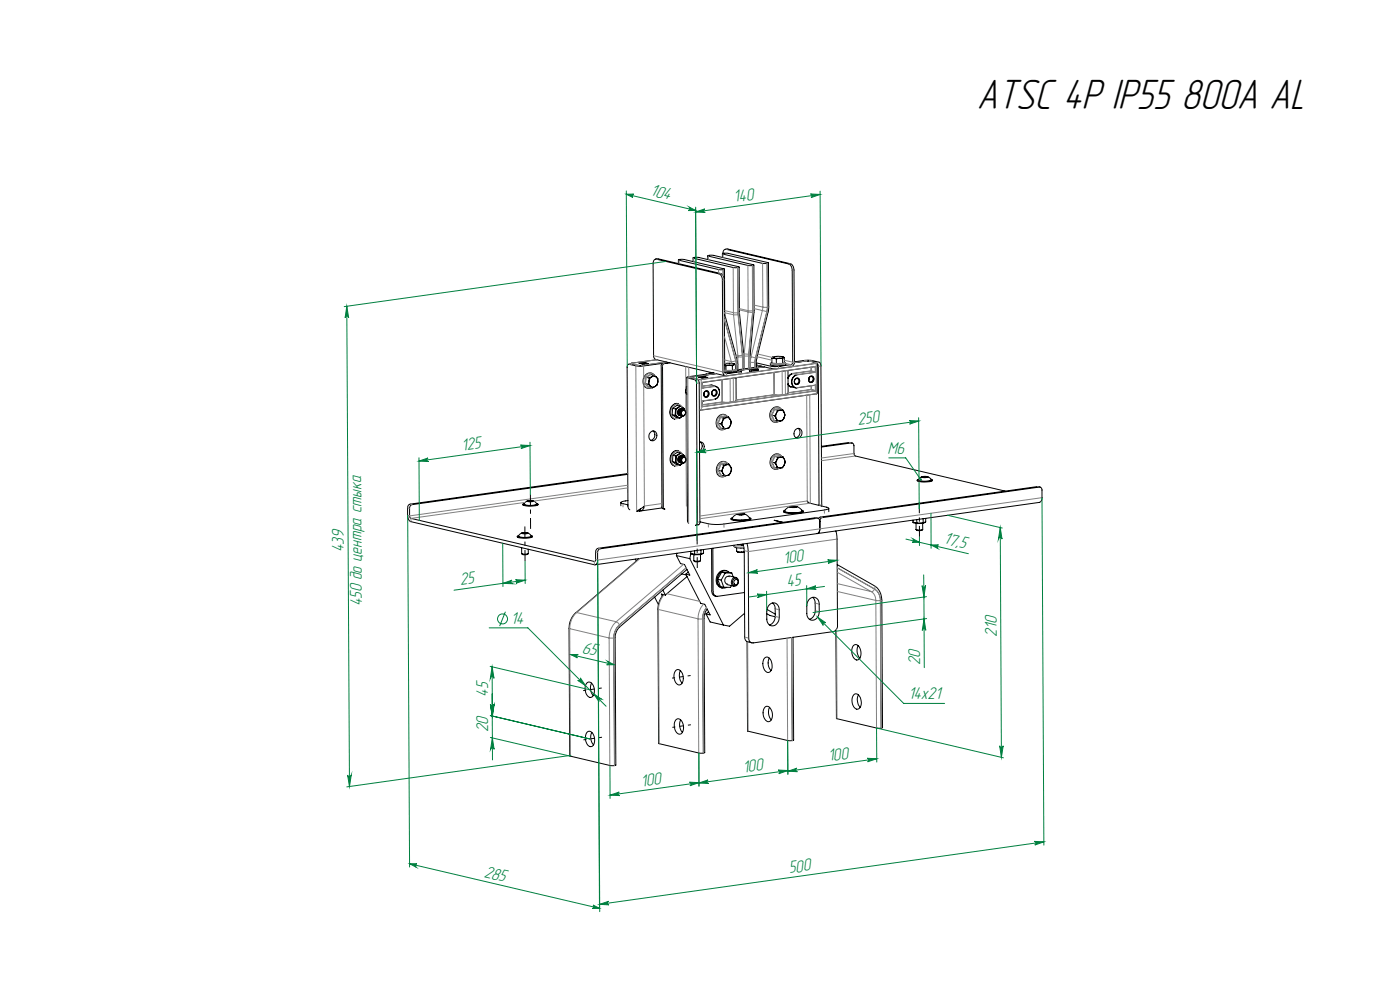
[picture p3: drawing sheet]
<svg xmlns="http://www.w3.org/2000/svg" width="420mm" height="297mm" viewBox="0 0 420 297" stroke-linecap="round" stroke-linejoin="round" font-family="sans-serif">
<defs><g id="words">
<text font-size="13.1" x="293" y="32.6">ATSC 4P IP55 800A AL</text>
<g font-size="5.3" fill="#008040">
<text x="195" y="58.6" transform="rotate(13 195 58.6)">104</text>
<text x="220.2" y="60.6" transform="rotate(-8 220.2 60.6)">140</text>
<text x="257.4" y="127.5" transform="rotate(-8 257.4 127.5)">250</text>
<text x="138.7" y="135.1" transform="rotate(-8 138.7 135.1)">125</text>
<text x="266.2" y="135.9">М6</text>
<text x="103.2" y="165.4" transform="rotate(-90 103.2 165.4)">439</text>
<text x="282.9" y="162.9" transform="rotate(13 282.9 162.9)">17,5</text>
<text x="235.1" y="168.9" transform="rotate(-8 235.1 168.9)">100</text>
<text x="138.1" y="175.3" transform="rotate(-8 138.1 175.3)">25</text>
<text x="236.1" y="176.1" transform="rotate(-8 236.1 176.1)">45</text>
<text x="108.6" y="181.8" transform="rotate(-90 108.6 181.8)">450 до центра стыка</text>
<text x="153.2" y="186.9">14</text>
<text x="299" y="190.8" transform="rotate(-90 299 190.8)">210</text>
<text x="174.4" y="195.6" transform="rotate(13 174.4 195.6)">65</text>
<text x="276.1" y="199.4" transform="rotate(-90 276.1 199.4)">20</text>
<text x="146.5" y="208.8" transform="rotate(-90 146.5 208.8)">45</text>
<text x="272.5" y="209.6">14х21</text>
<text x="146.5" y="219.4" transform="rotate(-90 146.5 219.4)">20</text>
<text x="223" y="231.6" transform="rotate(-8 223 231.6)">100</text>
<text x="248.6" y="228.2" transform="rotate(-8 248.6 228.2)">100</text>
<text x="192.5" y="235.7" transform="rotate(-8 192.5 235.7)">100</text>
<text x="145" y="262.8" transform="rotate(13 145 262.8)">285</text>
<text x="236.8" y="261.8" transform="rotate(-8 236.8 261.8)">500</text>
</g>
</g></defs>
<g fill="none" stroke="#000" stroke-width=".3">
<path d="M196.7 77.6h.7l18.9 4.4a1.94 1.94 0 0 1 .9 1.9l.2 27.6 .2 .4 .3 .1 4.5-.8-1.7-.5 .1 .2M203.5 77.9v1.1M203.6 77.9l1.6-.2 12.1 3-1.6 .1zM207.9 77.3l1.5-.2 12.4 3-1.8 .1zM207.9 77.3v1.1M208.3 77.1h.1M212.3 76.7v1.1M212.4 76.6l1.6-.1 12.2 2.9-1.7 .2zM216.7 76.1l1.7-.2 12.1 2.9-1.7 .1zM216.7 76.1v1M216.9 75.9a1.05 1.05 0 0 1 .9-1.2l18.8 4.4a2.03 2.03 0 0 1 1.1 1.9l.1 27.8-.5 .5-5 .6-5.4-1.1M217.6 74.7l.8-.1 18.8 4.5a2.03 2.03 0 0 1 1 1.8l.1 27.6"/>
<path d="M226.2 79.4a141 141 0 0 1-1.1 26.7v4.2M230.5 78.8v14.3l-3.5 14.2-.1 2.7M217.3 80.7l.2 13.8 3.6 13.2 .2 3.1M221.8 80a132.1 132.1 0 0 0 1.3 26.2l.1 4.4M189.6 108.8l-.3 .3M189.6 108.8v.1M191.7 109.5h.8M191.9 108.9h.1M191.9 108.8l2 .2M191.9 108.8h-.2l1.4 .3M191.9 108.9h.4M191.9 108.8v.1"/>
<path d="M192.3 108.9l1.1 .2h-.3M192.3 108.9l1.9 .1M192.3 108.9l.8 .2M193.1 108.7h.1M193.1 108.6l-.2 .1 1.4 .3M193.1 108.6l1.4 .4h-.3M193.1 108.6v.1M193.4 115l1.1 .2M193.7 113l1.1 .3M194.5 115.2l.7 .5M194.7 114.3l-.2 .9M194.7 114.3l.1 .8 .4 .6"/>
<path d="M194.8 113.3l-.1 1M194.8 116.1h-.1l1 .1M195.2 115.7a1.09 1.09 0 0 0 1.3 .1M195.2 115.7l.5 .5M195.4 112.3l-.2-.2 1 .4M195.6 112.9l-.5 .4-.4 1M195.6 112.9a1.05 1.05 0 0 1 1.3 .1M195.6 112.9l-.8 .4M196.2 112.5l.7 .5M196.2 112.5l-.6 .4M196.4 112.6a1.92 1.92 0 0 0-2.2-.7 1.92 1.92 0 0 0-1.3 1.9 1.86 1.86 0 0 0 .5 2.1 1.86 1.86 0 0 0 2 .3M196.5 115.8l-.8 .4"/>
<path d="M196.9 113l.4 .6v.9M196.9 113l.5 .5-.1 1M197 107.8l-7.4 1M197.3 114.5l-.2 .8-.6 .5M197.3 114.5l-.2 .9-.6 .4M200 108.5l-7.5 1.1-3.1-.6-.8 .2M201 108.7l-1.9 .3-.3 .6 .2 42.5 .5 .5M205.6 117.8l.5 .4M205.6 117.8l.5 .1M205.9 115.9l-.3 1.9M205.9 115.9h.1M206 113.1l.3 43 .3 .8"/>
<path d="M206 115.8l-.1 .1M207.1 113.2h.1M207.4 113l-.3 .2M207.4 113h.1M209.5 113.7h.8M209.8 113.1h.1M209.8 113l1.9 .1M209.8 113h-.3l1.4 .3M209.8 113.1h.3M209.8 113v.1M210.1 113.1h.1M210.1 113.1l1 .2h-.2"/>
<path d="M210.1 113.1l2 .1M210.1 113.1l.8 .2M210.6 114.6v1.7M210.6 114.6h.1M210.9 112.9h.1M210.9 112.8l-.3 .1 1.1 .2M210.9 112.8l1.4 .3-.2 .1M210.9 112.9l1.2 .3M210.9 112.8v.1M211.3 117.5l-.1 .8M211.3 117.5a.7 .7 0 0 1 1.1 .1 .7 .7 0 0 1-.1 1 .7 .7 0 0 1-1.1 0 .7 .7 0 0 1 .1-1.1zM211.4 117.4a.9 .9 0 0 1 1.3 .3 .9 .9 0 0 1-.5 1.3 .9 .9 0 0 1-1.1-.5 .9 .9 0 0 1 .3-1.1z"/>
<path d="M211.5 117.3a.94 .94 0 0 1 1.3 .7 .94 .94 0 0 1-1 1.1l-.5-.3-.2-.6zM211.7 113.1h.1M212.5 112.1l1.7-.3-8.2 1.3 2.4 .7 .4 .4 .2 .5 .2 41.8a.72 .72 0 0 1-.6 .9M213.1 115.4l.9 .2M213.1 115.5l1.7 .3M213.8 111.7l-2.1 .5M213.8 117.1a.89 .89 0 0 1 1.3 .3 .89 .89 0 0 1-.5 1.2 .88 .88 0 0 1-1.1-.4 .88 .88 0 0 1 .3-1.1zM213.9 117a.93 .93 0 0 1 1.3 .7 .93 .93 0 0 1-1 1l-.5-.2-.2-.6zM214 117a.75 .75 0 0 1 .9 .9 .75 .75 0 0 1-1.2 .5l-.1-.9zM214.2 115.8a1.99 1.99 0 0 1 1.7 1.7 1.99 1.99 0 0 1-1.2 2.1l-4 .6M214.3 115.8a1.94 1.94 0 0 1 1.6 2 1.94 1.94 0 0 1-1.6 1.9M214.8 112l-7.8 1.1 2.3 .6 .5 1.1 .2 41.8-.4 .7-.9 .1"/>
<path d="M217.4 109h2.8M217.8 109.6l-.1 1.6M218.8 109.5l.9 .1M218.8 109.5l-1.4-.2 .4 .3M218.8 109.5l-1 .1M219.7 109.6l.1 1.6M220.2 109l.2 .1-.2 .2M220.2 109.3l-1.4 .2M220.2 109.3l-.5 .3M220.2 109.3h.5M220.2 109l.5 .3M220.7 111.2l-3.3 .1"/>
<path d="M220.7 109.3v1.5l.3 .1M220.8 111.5l-3.3 .2M220.8 113.2v6.8l-.8 .4M221 110.9l.1 .3-.3 .2M222.4 111.2v.7l-.3 .1-4.2 .6a1.04 1.04 0 0 1-1-1.1l-.2-27.5a1.84 1.84 0 0 0-1-1.9l-18.8-4.4a1.05 1.05 0 0 0-1 1.4l.2 27.8 .2 .4 .5 .5 20.8 4.8M224.8 111.2l.3 .1M225.1 111.3h.1M225.2 111.2v.1M225.3 110.8l1.4 .4h-1.9l1-.2 .5 .2M225.3 110.9h.1M225.3 111.1l-.1 .1M225.3 110.8h-.3l.6 .3"/>
<path d="M225.3 110.9l1.1 .3M225.3 110.8v.1M226.1 110.7h-.2l.3 .1M226.1 110.7l.3 .1M226.1 110.7v.1M226.2 110.8h-.2l.2 .1M226.2 110.8v.1M226.3 111.2h-1.1M226.3 111.2h.1M226.4 110.8l-.2 .1M226.7 110.8l-.2 .1M226.7 110.8l.5-.1v.3"/>
<path d="M226.7 110.8l.5 .1M226.7 110.8v.1M226.9 109.6l1.6 .2M227.2 110.8h.1M227.3 110.7h.2l-.1 .4-1.2-.3M227.3 110.7l-.9 .1M227.3 110.8h.1M227.3 110.7v.1M228.6 109.8l-7.4 1M229.2 110l-7.4 1M231.2 108.9l-.1 .1a1.71 1.71 0 0 0 2 .6h.5a2.61 2.61 0 0 0 2.2-.5l-.1-.2M231.6 108.7l-.4 .1"/>
<path d="M231.6 107.3l-.1 1.6M231.8 107l1-.2a2.99 2.99 0 0 1 2.3 .3l-.1 .1M231.8 107l.4 .3M231.8 107l-.2 .3M232.2 107.3l.7 .3M232.2 107.3l1.7 .1M232.2 107.3h-.6M232.9 107.6v1.6M233.9 107.4l-1 .2M233.9 107.4l.9 .1M234.8 107.5v1.6M235 107.2l-1.1 .2"/>
<path d="M235 107l.3 .1M235 107.2l-.2 .3M235.3 107.1l-.3 .1M235.3 107.1l.1 1.6M235.3 108.7h.1M235.4 108.7l.3 .1M236.4 111.1v6.8l-.8 .3M236.4 115a1.44 1.44 0 0 0 1.1 1M236.4 115.2l.5 .6 .6 .2M237.5 116h.1M237.5 116l1.2 .2M237.9 111.9l-1 .5-.5 .8"/>
<path d="M237.9 112a1.93 1.93 0 0 0-1.5 1.5M238.3 108.5a1.38 1.38 0 0 1-1 1.4l-5.3 .6-5.1-1.1 1 .2M238.3 108.7l4.3-.6 2.4 .6 .5 .9 .2 41.9M238.3 108.4l4.9-.4 2.6 .6 .5 .9 .2 42.2M238.5 113.7a.76 .76 0 0 1 1.3 .5 .76 .76 0 0 1-1 .8 .82 .82 0 0 1-.3-1.3zM238.6 113.6a.9 .9 0 0 1 1.3 .3 .9 .9 0 0 1-.5 1.3 .9 .9 0 0 1-1.1-.5 .9 .9 0 0 1 .3-1.1zM238.7 113.5a.85 .85 0 0 1 1.1 .4 .85 .85 0 0 1-.3 1.1 .85 .85 0 0 1-1.2-.3v-.7zM239 112.3a2.13 2.13 0 0 0-1.5 1.8 2.13 2.13 0 0 0 1.1 2.1h.4M239 116.2h.1M239.1 112.4a1.99 1.99 0 0 0-1.5 1.8 1.99 1.99 0 0 0 1.4 2M241.9 108.2h.8M241.9 108.2h.1"/>
<path d="M242.7 108.2h.1M242.7 108.2l2.3 .5M242.8 113.1a.76 .76 0 0 1 1.2 .5 .76 .76 0 0 1-1 .8 .82 .82 0 0 1-.2-1.3zM242.8 113.1l-.2 .8M242.9 113a.9 .9 0 0 1 1.3 .3 .9 .9 0 0 1-.5 1.3 .9 .9 0 0 1-1.1-.5 .9 .9 0 0 1 .3-1.1zM243 112.9a.85 .85 0 0 1 1.1 .4 .85 .85 0 0 1-.4 1.1 .85 .85 0 0 1-1.1-.3v-.7zM244.5 109.9l-33.9 4.7M244.5 115.5h.1M244.5 115.5l-5.5 .7M244.9 108.7l.1 .1M244.9 108.7h.1M245.1 108.8h.1"/>
<path d="M245.1 108.8v9.2l-34.7 4.9M195.4 129.4a1.32 1.32 0 0 1 1.6 .5 1.32 1.32 0 0 1-.4 1.8 1.16 1.16 0 0 1-1.5 .2 1.16 1.16 0 0 1-.4-1.5zM195.9 129.1a1.63 1.63 0 0 1-.7 2.9M201.6 124.3l.9 .2M201.6 124.3l1.3 .9 .9 .2M201.7 121.6a1.66 1.66 0 0 1 1.8-.6 2.44 2.44 0 0 0-2.3 1.9 2.44 2.44 0 0 0 1.3 2.7 2.34 2.34 0 0 1-.8-4zM201.8 135.6l.7-.5h1.1a2.42 2.42 0 0 0-2.4 1.8 2.42 2.42 0 0 0 1.3 2.8 2.34 2.34 0 0 1-.7-4.1zM201.8 138.4l.8 .2M201.8 138.4l1.2 .9 .9 .2M201.8 122.4l-.2 1.9M201.8 122.4l.9 .2M201.9 136.5l-.1 1.9"/>
<path d="M201.9 136.5l.8 .2M202.5 124.5l1.3 .9M202.6 138.6l1.3 .9M202.7 122.6l-.2 1.9M202.7 122.6l.1 .1M202.7 124.5h-.2M202.7 124.5l1.2 .8M202.7 136.7l-.1 1.9M202.7 136.7h.2M202.8 138.5l-.2 .1M202.8 138.5l1.1 1M202.8 122.7l-.1 1.8"/>
<path d="M202.9 136.7l-.1 1.8M203.7 122.8a1 1 0 0 0 .2 1.7M203.7 122.8l-.3 .6v.6l.6 .5M203.8 136.9a1.02 1.02 0 0 0 .2 1.7M203.8 136.9l-.4 .9 .3 .6 .4 .2M203.9 125.3l-.1 .1M204.1 121.6l-1.4 1M204.1 121.6l.1 .1M204.1 121.6l-.9-.2-1.4 1M204.1 121.6l1.3 .9M204.2 121.7l1.2 .9M204.2 121.7l-1.4 1"/>
<path d="M204.2 135.7l1.2 .9v.3M204.2 135.7l-1.5 1M204.2 135.7l.1 .1M204.2 135.7l-.9-.2-1.4 1M204.3 135.8l1.1 .9M204.3 135.8l-1.4 .9M204.3 122.9a1 1 0 0 0 .2 1.8M204.3 122.9l-.3 .6v.7l.6 .5M204.4 123.1a.8 .8 0 0 1 1.1-.2 .8 .8 0 0 1 .1 1.2 .85 .85 0 0 1-1.3 .4 .85 .85 0 0 1 .1-1.4zM204.4 137l-.4 .6v.7l.6 .4M204.4 138.7h.1M204.4 122.6l-.7 .2"/>
<path d="M204.4 137l-.4 .9 .3 .6 .4 .3M204.4 136.7l-.6 .2M204.4 136.7h.1M204.5 122.6l-.8 .2M204.5 137.2a.79 .79 0 0 1 1.1-.2 .79 .79 0 0 1 .1 1.2 .81 .81 0 0 1-1.2 .5 .81 .81 0 0 1-.2-1.2zM204.5 136.7l-.7 .2M204.6 122.6a1.02 1.02 0 0 0-1 .8 1.02 1.02 0 0 0 .5 1.2M204.6 138.7v.1M204.7 124.7h.1M204.7 123.1a.7 .7 0 0 1 1 .8 .7 .7 0 0 1-1.2 .4l-.1-.6zM204.7 122.7a1 1 0 0 0-1.1 .7 1 1 0 0 0 .6 1.2M204.7 136.7a1.01 1.01 0 0 0-1.1 .8 1.01 1.01 0 0 0 .6 1.2"/>
<path d="M204.7 122.8a.9 .9 0 0 0-1.4 .5 .9 .9 0 0 0 1 1.1M204.8 137.2a.69 .69 0 0 1 .9 .8 .69 .69 0 0 1-1.1 .4l-.1-.6zM204.8 136.7a1 1 0 0 0-1.1 .8 1 1 0 0 0 .6 1.2M204.8 136.9a.9 .9 0 0 0-1.5 .5 .9 .9 0 0 0 1.1 1.1M204.8 124.7l-.9 .6M204.8 122.7a1.04 1.04 0 0 0-1 .8 1.04 1.04 0 0 0 .5 1.1M204.8 124.7l-1 .7M204.8 136.8a1.03 1.03 0 0 0-1 .8 1.03 1.03 0 0 0 .6 1.1M204.8 136.8h.1M204.9 122.7a1.01 1.01 0 0 0-1.1 .8 1.01 1.01 0 0 0 .6 1.1M204.9 136.8a1 1 0 0 0-1 .8 1 1 0 0 0 .6 1.1M205 122.7l-.7 .2"/>
<path d="M205 136.8l-.6 .2M205 136.8h.1M205.1 122.7l-.8 .2M205.1 122.8h.1M205.1 122.8a1.03 1.03 0 0 0-1 .8 1.03 1.03 0 0 0 .6 1.1M205.1 136.8l-.7 .2M205.2 136.8a1.04 1.04 0 0 0-1 .8 1.04 1.04 0 0 0 .6 1.2l-.9 .7M205.4 122.5v.3M209.8 122.9h.6M209.9 132.5a1.46 1.46 0 0 1 1.4 1.5 1.46 1.46 0 0 1-1.4 1.5v-.1M210.1 132.5a1.64 1.64 0 0 1-.2 2.6M210.4 122.9h.1"/>
<path d="M210.7 120.2v1.6M210.7 120.2h.1M215.3 126.9l1 .2M216 125l1 .3M216.1 139.1l1 .3M216.2 128.4l1 .1M216.3 127.1l.6 .7M216.8 126.2l-.5 .9M216.8 126.2l-.2 1.1 .3 .5M216.9 127.8a1.03 1.03 0 0 0 1.1 .6M216.9 127.8l.3 .7M217 125.3l-.2 .9"/>
<path d="M217.1 139.4l-.2 .9M217.7 138.7l.1 .2zM217.7 124.8l.9 .2M217.8 138.9l.9 .2M217.9 125.2l-.5 .2-.6 .8M217.9 125.2h.6l.6 .5M217.9 125.2l-.9 .1M218 139.3l-.7 .3-.4 .7M218 139.3a1.03 1.03 0 0 1 1.1 .5M218 139.3l-.9 .1M218 128.4l-.8 .1M218.3 124.9a1.96 1.96 0 0 0-2.4-.5 1.96 1.96 0 0 0-1.1 2.1 1.79 1.79 0 0 0 .7 2 1.79 1.79 0 0 0 2.1 0"/>
<path d="M218.4 139a1.89 1.89 0 0 0-2.1-.6 1.89 1.89 0 0 0-1.3 1.7 1.92 1.92 0 0 0 .4 2.3 1.92 1.92 0 0 0 2.3 .2M218.6 125l.5 .7M218.6 125l-.7 .2M218.7 139.1l.4 .7M218.7 139.1l-.7 .2M219.1 125.7l.2 .6-.2 1.1M219.1 125.7l.3 .8-.3 .9M219.1 139.8l.3 .6-.2 1.1M219.1 139.8l.4 .7-.3 1M219.1 127.4l-.6 .8-.5 .2M219.1 127.4l-.4 .8-.7 .2M231.4 124.4l1 .2"/>
<path d="M231.5 138.5l1 .2M232.1 126.1l1.1 .1M232.2 122.6l1.1 .3M232.3 136.7l1 .3M232.4 124.6l.5 .8M232.5 138.7l.5 .9M232.9 125.4l.3 .8M232.9 125.4l.5 .6 .6 .2M232.9 123.8l-.2 .8 .2 .8M232.9 123.8l-.5 .8M233 139.6l.2 .7M233 139.6a1.06 1.06 0 0 0 1.1 .7"/>
<path d="M233 137.9l-.2 .8 .2 .9M233 137.9l-.5 .8M233.3 122.9l-.4 .9M233.3 137l-.3 .9M233.9 122.6h.1M233.9 122.6l.9 .2M234 136.6v.1zM234 136.7l.9 .2M234 126.2h-.8M234.1 122.9l-.7 .3-.5 .6M234.1 122.9l.7 .1 .4 .6M234.1 122.9h-.8"/>
<path d="M234.2 137l-.8 .4-.4 .5M234.2 137l.5 .1 .6 .6M234.2 137h-.9M234.4 122.7a1.94 1.94 0 0 0-2.2-.6 1.94 1.94 0 0 0-1.2 1.8 1.88 1.88 0 0 0 .5 2.2 1.88 1.88 0 0 0 2.3 .1M234.5 136.8a2.01 2.01 0 0 0-2.4-.5 2.01 2.01 0 0 0-1.1 2.2 1.81 1.81 0 0 0 .8 1.9 1.81 1.81 0 0 0 2.1-.1M234.8 122.8l.4 .8M234.8 122.8l-.7 .1M234.9 136.9l.4 .8M234.9 136.9l-.7 .1M235.2 125.3l-.5 .6-.7 .3M235.2 125.3l-.5 .8-.7 .1M235.2 123.6l.2 .8-.2 .9"/>
<path d="M235.2 123.6l.3 .8-.3 .9M235.3 139.3l-.4 .6-.8 .4M235.3 139.3l-.5 .9-.7 .1M235.3 137.7l.2 .8-.2 .8M235.3 137.7l.3 .8-.3 .8M238.6 128.8a1.24 1.24 0 0 1 1.7-.1 1.24 1.24 0 0 1 .1 1.8 1.18 1.18 0 0 1-1.6 .7 1.18 1.18 0 0 1-.6-1.6zM239.4 128.4a1.63 1.63 0 0 1-.6 2.8M246.4 134l9-1.3a.79 .79 0 0 1 .8 .9v2.3l.4 .8 44.9 10.5M255.6 132.7l-.8-.1-8.4 1.2M156.5 159.8l.5-.2 1.5 .2-.9 .2zM156.5 159.7l-.4 .3a.48 .48 0 0 0-.5 .4 .48 .48 0 0 0 .3 .5l1.2 .2a2.65 2.65 0 0 0 2.3-.4l-1-1M157.1 159.7l-.3 .1h1.3l-.4-.1"/>
<path d="M157.1 159.7h.6M157.1 159.7v.2M157.3 150.9l-.5 .2a6.2 6.2 0 0 0 4.6 0l-.5-.2M157.7 159.7v.2M158.1 150.2l.9-.2 1.1 .2-1.2 .2zM158.7 150.1v.2M159.4 150.1l.4 .1h-1.4l.3-.1M159.4 150.1h-.7M159.4 150.1v.2M160.1 150.1l.4 .3a.56 .56 0 0 1 .4 .9l-1.2 .1a3.5 3.5 0 0 1-2.6-.3l1.1-1M161.4 151.1l-.2 .3-1.1 .2a5.7 5.7 0 0 1-3.3-.3v-.2M186.2 150.6l.1 1"/>
<path d="M188.3 142.2l-64.7 9a1 1 0 0 0-.7 1.1v2.3l.4 .8 55 12.9 .4-.3v-2.6a1.07 1.07 0 0 1 .8-1.1l65-9.1 .9 .1M188.3 142l-65.3 9.1a1 1 0 0 0-.7 1.1v2.3a1.93 1.93 0 0 0 1 1.8l55 13a1.1 1.1 0 0 0 1-1.5v-2.2a1.07 1.07 0 0 1 .8-1.1l65-9.2a.79 .79 0 0 1 .9 .9M188.4 150l-1.3 .2-.9 .4 2.2 .7M192.1 152.5l-.3 .6-.8 .1 2.3-1.5a1.44 1.44 0 0 1-1.4 1.4v-.2M198.6 152.2l-6.4 .9M199.4 152.6l-.6-.2-.2-.5-.2-42.4 .4-.6 1.8-.2-8.1 1h-1.5l-2.3-.5a.65 .65 0 0 0-.6 .8l.3 41.9 .5 .9M215.4 141l1 .2M216.3 142.5l.9 .2M216.4 141.2l.5 .7M216.9 140.3l-.5 .9M216.9 140.3l-.2 1.1 .2 .5M216.9 141.9l.4 .4 .8 .2"/>
<path d="M216.9 141.9l.3 .8M218.1 142.5l-.9 .2M219.2 141.5l-.4 .7-.7 .3M219.2 141.5l-.4 .8-.7 .2M221.2 154.1l1.5-.2 .7 .2-.3 .2a2.04 2.04 0 0 1-1.9-.2zM221.2 154l-.9 .5-.7 .9a6.6 6.6 0 0 0 4.8 .3l.6-.3-.2-.3-1.5-1.1M221.8 154v.2M222.6 154l.5 .1-1.2 .2-.5-.2 .4-.1M222.6 154h-.8M222.6 154v.2M224.8 155.1l.4 .2a2.78 2.78 0 0 1-2.6 .6 5.3 5.3 0 0 1-3.3-.5l.4-.3M225.2 155.4v.1a8.2 8.2 0 0 1-5.9 .1v-.2"/>
<path d="M232.2 140.2l1 .1M232.3 155.9l2.5 .7M234.1 140.3h-.9M236.9 151.8l1.3-.1 .9 .2-1.4 .2-.7-.1zM237.5 151.8v.2M238.3 151.8l.5 .1h-1.6l.3-.1M238.3 151.8h-.8M238.3 151.8v.2M239 151.8l1 .5 .7 .9a7.6 7.6 0 0 1-5.4 0l.5-.7 1.2-.7M240.5 152.9l.4 .2a5.1 5.1 0 0 1-3.9 .6l-1.9-.4v-.2l.4-.2M241 153.2v.1a8.8 8.8 0 0 1-5.9 .1v-.2M242.4 150.5l-.2-.4 .5 .6 5.6 1.4 .3 .2-1.3 .6-30.7 4.2h-3.1l-3.5-.7"/>
<path d="M245.2 159.9l-66.7 9.4M246 156.2l-.1 2.9-.2 .5-.5 .3M246 156.2a1 1 0 0 1 .7-1.1l65.1-9.1a.79 .79 0 0 1 .8 .9v2.6l-.3 .7-.4 .4-66.7 9.3M248.6 152.4v.9M250.8 159.1l.3 2.5 .1 25.9a1.68 1.68 0 0 1-1.3 1.8l-23.9 3.4a1.28 1.28 0 0 1-1.4-1.5l-.1-25.9-.4-2.4M273.9 156.5l1.2 .3M273.9 155.9v.6M273.9 156.5l1.2 .4M274.8 158.7l.8 .2 1.2-.2M274.8 158.7l.6 .3h1.1l.3-.3M274.8 156.8v1.9M275 155.7l.1 1.1"/>
<path d="M275.1 156.8v.1M276.4 142.9l1.3-.1 .7 .2-1.2 .2zM276.8 156.8v1.9M276.9 156.8l-1.8 .1M276.9 155.5l.1 1.2M277 156.7l-1.9 .1M277 156.7l-.1 .1M277 142.9v.1M277.7 142.8l.4 .1-1.3 .1 .2-.1M277.7 142.8l-.7 .1M277.7 142.8v.2M277.7 155.4v1"/>
<path d="M277.7 156.4l-.7 .3M277.7 156.4l-.8 .4M278.4 142.9l.4 .3a.52 .52 0 0 1 .5 .3 .52 .52 0 0 1-.1 .5l-1.1 .2a3.5 3.5 0 0 1-2.6-.3l1-1M279.3 143.6l.4 .2a6.1 6.1 0 0 1-4.5 .1l.4-.3M279.7 143.9v.1a6.6 6.6 0 0 1-4.5 .1v-.2M312 146l-.8-.2-65.1 9.2-.6 .4M155.2 160.7v.2a6.6 6.6 0 0 0 4.5 0v-.2M155.6 160.5l-.4 .2a6.6 6.6 0 0 0 4.5 0l-.4-.2M156.5 164.1v1.8l.2 .1 1.8-.1v-1.3M156.5 165.9l.6 .4 1.1-.1 .3-.3M190.6 167.6l.3 .5M191.7 167.4l-18.9 16.2a6.2 6.2 0 0 0-2.1 4.7l.2 38.3 12.2 2.8h1.2"/>
<path d="M196.4 179l1.1 2.2M198.9 176.8l.7 1.5M199.1 178.2l-1.2 1.7-.5 2.2 .2 40.7 12.5 2.9 1.3-.1-.2-40.6 .2-1.1 .8-1.3M199.6 178.3l-1.2-.3 .3 .6M202.9 166.5l4 .9M202.9 166.5l1.3 2.4 1.2 .3 1.5 3.2-1.2-.3M203.1 165.8l-.2 .7M204.5 172l1.4 .3M205.7 172.1l4.5 8.7 1.2 .3 1.6 3.2-1.2-.3M206.1 170.7l-20.2 17.2-1.1 1.7-.3 1.2 .2 38.5-.3 .1M206.1 172.8l-6.5 5.5M206.5 171.4l-.8 .7"/>
<path d="M206.9 167.4l10.1 19.9M207.2 165.8l1.2 .3M207.2 165.2v.6M207.2 165.8l1.2 .5M207.3 165.9l-.4 1.5M208.1 166.2v1.8l.8 .2 1.2-.2v-1.8M208.2 168.1a1.68 1.68 0 0 0 1.9 0M208.4 165.1v1M208.4 166.1v.2M210.2 166.2l-1.8 .1M210.3 164.8v1.2M210.3 166l-1.9 .1"/>
<path d="M210.3 166l-.1 .2M211 164.7l.1 1M211.1 165.7l-.8 .3M211.1 165.7l-.9 .5M213.5 164.4v12.8a1.4 1.4 0 0 0 1.4 1.5M213.9 164.3v13a1.33 1.33 0 0 0 1.4 1.4l8-1.1M215.3 173.6l1.1 .2M215.3 173.6l.8 2.2 1 .2M216.4 173.8l.7 2.2M216.5 171.5l1.1 .2M216.5 171.5l-1.2 2.1M216.5 171.5l3 .2"/>
<path d="M217.6 171.7l-1.2 2.1M217.6 171.7h1.9M217.9 171a2.69 2.69 0 0 0-3 2.1 2.69 2.69 0 0 0 1.8 3.1M218.1 175.2l2.1 .5M218.7 172.6l2.1 .5M218.8 171.6a2.09 2.09 0 0 0-2.2-.4 2.09 2.09 0 0 0-1.3 1.7 2.2 2.2 0 0 0 .3 2.5 2.2 2.2 0 0 0 2.4 .6M218.9 172.9a1.11 1.11 0 0 0-1.4 .7 1.11 1.11 0 0 0 .9 1.4M219.4 175.5l-.3 .5h-2M219.5 171.7l.5 1.2M219.7 173.5a1.11 1.11 0 0 1 1.6-.1 1.11 1.11 0 0 1 0 1.6 1.08 1.08 0 0 1-1.5 .5 1.08 1.08 0 0 1-.3-1.6zM220.1 173.6a.88 .88 0 0 1 1.2 0 .88 .88 0 0 1 .1 1.2 .92 .92 0 0 1-1.3 .5 .92 .92 0 0 1-.2-1.4zM220.2 163.4a.95 .95 0 0 0 1.3 .8h1.7"/>
<path d="M220.4 173.9a.73 .73 0 0 1 1.1 .6 .73 .73 0 0 1-1 .7l-.4-.7zM221 164.2v1l2.3 .1M221 165.2l.8 .4 1.5-.1M221.3 163.3h1.3M221.7 163.2l.9 .1M222.6 163.3h.4M222.9 163.1l.4 1.9 .1 26.3 .6 .9 1.6 .4M222.9 163.3h-.3M242.7 179.7a1.72 1.72 0 0 1 2.1-.5 1.72 1.72 0 0 1 .9 1.8 5.7 5.7 0 0 1-.3 3.8 1.74 1.74 0 0 1-2.1 1 1.74 1.74 0 0 1-1.3-1.9 5.7 5.7 0 0 1 .4-3.8zM243.8 179l.4 .4a5.3 5.3 0 0 1 .4 3.7l-.2 1-.5 .9-1.1 .6M251.2 169.2l11.1 6.3a5 5 0 0 1 2.2 4.3l.1 38.4h-1.5l-12.2-2.8-.1-26.6M211.8 184l1.2 2.4 4 .9"/>
<path d="M212.5 183.4l-.7 .6M223.3 183.8l-4.4 3.9-1.9-.4M229.4 197.2a1.36 1.36 0 0 1 1.5 0 1.36 1.36 0 0 1 .6 1.3 2.05 2.05 0 0 1-1.2 3 3 3 0 0 1-.9-4.3zM230 183.9l1 .6 1.6 .4M230.1 182.6l2.5 1.4M230.7 181.4a1.71 1.71 0 0 1 2.1-.6 1.71 1.71 0 0 1 1 1.9 5.8 5.8 0 0 1-.4 3.8 1.74 1.74 0 0 1-2.1 1 1.74 1.74 0 0 1-1.3-1.9 5.9 5.9 0 0 1 .4-3.9zM230.8 197.2a3.3 3.3 0 0 0 .5 3.8M231.8 180.7l.3 .4a4.7 4.7 0 0 1 .5 3.6l-.4 1.5-.7 .8-.7 .3M237.9 191l.2 30.8-.4 .2h-1.3l-12.1-2.9-.2-26.8M256 193.5a1.38 1.38 0 0 1 1.5 0 1.38 1.38 0 0 1 .7 1.3 2.35 2.35 0 0 1-1 3 2.68 2.68 0 0 1-1.5-3.6zM257.5 193.5a3.3 3.3 0 0 0 .5 3.7M176 204.7a1.2 1.2 0 0 1 2 .8 2.6 2.6 0 0 1-.8 3.5 2.71 2.71 0 0 1-1.4-4z"/>
<path d="M176.1 219.5a1.41 1.41 0 0 1 1.5-.1 1.41 1.41 0 0 1 .7 1.4 2.3 2.3 0 0 1-1 3 2.68 2.68 0 0 1-1.5-3.6zM177.4 204.7a3.5 3.5 0 0 0 .6 3.8M177.6 219.5a3.3 3.3 0 0 0 .5 3.7M202.7 201a1.2 1.2 0 0 1 2 .8 2.6 2.6 0 0 1-.8 3.5 2.71 2.71 0 0 1-1.4-4zM202.8 215.7a1.41 1.41 0 0 1 1.5 0 1.41 1.41 0 0 1 .6 1.3 2.27 2.27 0 0 1-.9 3 2.71 2.71 0 0 1-1.4-4zM204.1 201a3.5 3.5 0 0 0 .5 3.7M204.2 215.8a3.5 3.5 0 0 0 .5 3.7M229.4 212a1.2 1.2 0 0 1 1.3-.2 1.2 1.2 0 0 1 .7 1 2.57 2.57 0 0 1-.8 3.5 2.71 2.71 0 0 1-1.4-4zM230.9 212a3.5 3.5 0 0 0 .5 3.8M256.1 208.2a1.2 1.2 0 0 1 2 .9 2.6 2.6 0 0 1-.8 3.4 2.71 2.71 0 0 1-1.4-3.9zM257.5 208.3a3.5 3.5 0 0 0 .6 3.7M184.3 229.4h.1"/>
</g>
<g fill="none" stroke="#808080" stroke-width=".3">
<path d="M197.4 77.6l-.5 .1M203.7 78v1.1M208.1 77.4v1.1M212.5 76.8v1M216.9 76.2v1M218.4 74.6l-.6 .1M224.4 79.5v13.6M225.7 79.6l.1 13.5M225.8 79.6v13.5M228.8 78.9v13.1M230.1 78.9l.1 13.2M230.2 78.9l.1 13.2"/>
<path d="M237.2 79.1h-.6M215.5 80.8l.1 1M216.3 82l-.6 .1M216.9 80.8v1.8M217 80.8v1.9M217.2 83.9l-.5 .1M217.3 93.9l2.8 .4M217.3 95.8l3.4 12.3M217.3 95.6l3.5 12.5M217.4 93.1l2.6 .6M217.6 94.8l-.3 .3M220 80.2v13.5"/>
<path d="M220 93.7h1.4M220 93.7l.1 .6M220.1 94.3l1.3 12.2M221.3 80.2l.1 13.5M221.4 93.7v.6M221.4 94.3h-1.3M221.4 93.7h.1M221.4 94.3l1.3 12.1M221.4 93.7l.1 .5M221.5 94.2l-.1 .1M221.5 94.2l1.2 12.2M221.8 93.6l-.4 .1"/>
<path d="M221.8 92.5l2.6 .6M221.8 92.9l2.6 .6M221.9 94l-.4 .2M224.4 93.1h1.4M224.4 93.5l1.4 .1M224.4 93.1v.4M224.4 93.5l-1.1 12.5M225.8 93.1v.5M225.8 93.1h.1M225.8 93.6l-1.2 12.5M225.8 93.6h.1M225.8 93.6l-1.1 12.5"/>
<path d="M226.2 93.6h-.4M226.2 93l-.4 .1M226.2 92.5l2.5 .6M226.2 91.4l2.6 .6M228.7 93.1l1.3 .3M228.7 93.1l-3.4 13.8M228.8 92l1.4 .1M228.8 92l-.1 1.1M230 93.4l-3.4 13.8M230 93.4h.1M230.1 93.4l.3 .1M230.1 93.4l-3.4 13.9"/>
<path d="M230.2 92.1l-.2 1.3M230.2 92.1h.1M230.3 92.1l-.2 1.3M230.6 91.9l-.3 .2M238.2 80.9l-.5 .1M189.3 109l.1 .1M189.5 109l2.1 .5M189.5 109h-.1M189.5 109.1l-.8 .1M191.6 109.5l-.9 .1 .3 43.6M192.5 109.6l.6 .1v3.5M192.5 109.5h.1"/>
<path d="M193.1 115.4l.2 36.3 5.3-.8M195.2 112.1l-1.5 .9-.3 2 1.3 1.1M195.3 112.3l-1.4 .8-.3 1.9 1.2 1M196.1 106.6l20.8 4.9 .5-.1M196.3 112.5a1.78 1.78 0 0 0-2-.5 1.78 1.78 0 0 0-1.1 1.7 1.78 1.78 0 0 0 .2 2 1.78 1.78 0 0 0 2 .5M197 107.8l-7.5 1.2M198.4 109.6l.4 .1M198.9 108.9l.4 .1M200 108.5l-7.5 1M205.7 109.9v6.7M205.7 117.9l.2 33.8M206.6 110.1l.1 2.8"/>
<path d="M206.7 112.9l.6 .1M207.1 113.2h.1M207.2 113.2l-.9 .1 .3 43.6M207.3 113.2l2.1 .6M207.3 113.2h-.1M209.2 113.7l-.8 .1M209.3 113.7l.1 .1M209.4 113.8h1M209.4 113.8h.1M209.8 114.8l-.8 .1M210.4 113.8v9M210.6 116.2l.1 .1"/>
<path d="M210.6 116.2h.1M210.6 114.8v1.4M210.6 114.7v.1M210.6 116.3h.1M210.7 114.6l-.1 .2M210.7 114.6h-.1M212.1 112l.4 .1M213.1 115.5l-2.5 .2M213.1 115.5l-2.5 .3M213.1 115.5l1.1 .3M214.2 115.8l-3.5 .5M214.2 115.8l-3.6 .5"/>
<path d="M214.3 119.7l-3.6 .5M214.8 112l-7.6 1.1 .1 .1M216.6 113.8v6.7M216.6 113.8l.1 6.7M217.3 100.9l2.1 7.5M217.4 107.9l2 .5M217.4 108.8l.4 .1M217.6 111.9l.3 .1v.6M217.8 112.7l-7.4 1.1M219 113.5l.1 7M219.4 108.4l.1 .5M220 113.3v7.1"/>
<path d="M220.7 110.7l-1 .4-2.3-.2M220.7 108.1l-1.3 .3M220.7 108.1l.2 1.3M220.7 108.1h.1M220.8 108.1l.1 1.3M220.8 106.4l.6 .1M220.8 110.9h-.1a2.88 2.88 0 0 1-2.3 .2l-.7 .1-.3-.1M220.9 109.4h-.2M220.9 109.4v1.4M220.9 109.4h.1M220.9 106.8l.5 .1M221 110.9l-.3 .3"/>
<path d="M221.1 107.7l-.3 .4M221.3 109.2l-.4 .2M221.4 106.9l1.3 .1M221.4 106.5v.4M221.4 106.9v3.9M221.7 111.5v.6M222.7 106.4l-1.3 .1M222.7 106.4v.6M222.7 106.4h.1M222.7 106.4l.1 .5M222.7 107v3.6M222.8 106.9l-.1 .1"/>
<path d="M222.8 106.9v3.7M223.1 106.2l-.4 .2M223.1 106h.2M223.2 106.8l-.4 .1M223.2 106.6h.1M223.2 106.6l1.4 .1M223.2 106.6l.1 4M223.3 106l1.3 .1M223.3 106l-.1 .6M224.6 106.1v.6M224.6 106.1h.1M224.6 106.7v3.7"/>
<path d="M224.6 106.7h.1M224.6 106.7l.1 3.6M224.7 106.1l-.1 .6M225 106.5l-.4 .2M225 106.9h.3M225 108.5h.1M225.1 106.1h-.4M225.1 108.5l1.4 .1M225.1 108.5v1.8M225.2 111.1v.1M225.3 106.9l1.3 .3M225.3 106.9l-.2 1.6"/>
<path d="M225.8 111.2v.1M226.5 108.6v1.5M226.5 108.6h.1M226.5 108.6l.1 1.5M226.6 107.2l-.1 1.4M226.6 107.2l.1 .1M226.7 107.3h.3M226.7 107.3l-.2 1.3M226.9 108.4l-.4 .2M227.2 106.9l4.4 1M227.4 106.1l4.3 1M227.8 109.6l-.5 .1v.3"/>
<path d="M229.2 110l-7.4 1M231.2 109.7v.7M231.2 108.8v.1a5.9 5.9 0 0 0 4.5 0v-.1M232.2 118.3v.1M232.2 118.3h.1M232.2 118.3v-6.7l.1 6.7M232.2 118.3l-11.4 1.6M232.2 118.4h2.5M232.2 118.4l-11.4 1.5M232.3 118.3h2.4M232.3 118.3l-.1 .1M233.1 110.5l-11.1 1.6"/>
<path d="M233.5 109.8v.7M234.6 111.3l.1 7M234.7 118.3v.1M235.3 108.6l-.5 .3-1.9 .1-1.3-.2M235.3 108l2.5 .5h.5M235.4 108.7a4.3 4.3 0 0 1-3.4 .2h-.5M235.6 111.2v7M235.6 118.2h.1M235.6 118.2l-.9 .1M235.7 118.2l-1 .2M235.8 108.9l1.5 .4v.6M236.4 117.8v.3l-.7 .1"/>
<path d="M237.7 116.1h-.2M237.9 112l1.1 .3M241.3 108l.6 .2M241.9 108.2l-3.6 .5M241.9 108.2h.1M242 118.5l.2 31.6-32.2 4.6M242.7 108.2l2.2 .5M242.9 108.2h.1M242.9 118.3l.2 32.5M243.3 111.1l-5.4 .9M243.3 111.1v.1M243.3 111.1h.1"/>
<path d="M243.3 110.1v1M243.3 115.6v1.1M243.3 116.7l.1 .1M243.3 116.7h.1M243.3 111.2l-5.4 .8M243.3 111.2l1.2 .3M243.3 116.7l-6.9 1M243.4 111.1l-.1 .1M243.4 116.8l-7 1M243.4 116.8l1.1 .3M243.4 111.1l1.2 .4M243.4 110.1v1"/>
<path d="M243.4 116.7v.1M243.4 115.6v1.1M243.4 116.7l1.2 .3M243.7 108.1l-.8 .1M244.3 109.9l.2 .1M244.4 115.5h.2M244.5 111.5v.1M244.5 111.5l-5.5 .8M244.5 109.9l.2 .1M244.5 109.9v.1M244.5 117.1l.1 .1M244.5 111.6l-5.5 .7"/>
<path d="M244.5 110h.2M244.5 115.5h.1M244.5 109.9l-33.8 4.7M244.5 117.1l-33.8 4.7M244.5 110l.1 1.5M244.6 115.4l.1 .1M244.6 115.4h.1M244.6 111.5h.1M244.6 111.5h-.1M244.6 115.5h.1M244.6 115.4l-5.6 .8M244.6 117.2l-33.9 4.7"/>
<path d="M244.6 115.5v1.5M244.6 117l-.1 .1M244.7 111.5l-.2 .1M244.7 117h.1M244.7 110v1.5M244.7 117l-.1 .2M244.7 115.5v1.5M244.8 108.9h.1M244.8 108.9l-7.3 1M244.9 108.9l-34.5 4.9M244.9 108.9v9.1M244.9 118h.1"/>
<path d="M244.9 118l-34.5 4.8M245 108.8l-.2 .1M245.1 108.8l-.2 .1M245.2 117.9l-.3 .1M245.7 108.5l-.8 .2M246.3 109.7l-.8 .1M204.6 122a1.69 1.69 0 0 0-1.8-.9 1.69 1.69 0 0 0-1.4 1.5 1.85 1.85 0 0 0 .1 2.1 1.85 1.85 0 0 0 2.1 .6M204.7 136.1a1.69 1.69 0 0 0-1.8-.9 1.69 1.69 0 0 0-1.4 1.5 1.86 1.86 0 0 0 .1 2.1 1.86 1.86 0 0 0 2 .6M210.4 122.8l-.6 .1M210.4 122.8v.1M210.6 121.8l.1 .1M210.6 120.3v1.5"/>
<path d="M210.6 121.8h.1M210.6 120.3h.1M210.7 121.8h.1M210.7 121.8v.1M210.7 120.2l-.1 .1M210.7 120.2h.1M216.6 120.5h.1M216.6 120.5l-6 .8M216.6 120.5l2.5 .1M216.6 120.5l-6 .9M216.7 120.5h2.4M216.7 120.5h-.1"/>
<path d="M217.6 124.7l-1.6 .3-.7 1.9 .9 1.5h.2M217.7 124.8l-1.6 .3-.7 1.8 .9 1.4M217.7 138.7l-1.6 .4-.7 1.9 .9 1.5h.2M217.8 138.9l-1.6 .3-.7 1.8 .9 1.4M218.2 124.9a1.75 1.75 0 0 0-1.9-.5 1.75 1.75 0 0 0-1.1 1.6 1.82 1.82 0 0 0 .2 2.1 1.82 1.82 0 0 0 2.1 .4M218.3 139a1.87 1.87 0 0 0-2.1-.3 1.87 1.87 0 0 0-1 1.9 1.71 1.71 0 0 0 .5 1.8 1.71 1.71 0 0 0 1.8 .2M219.1 120.5v.1M220 120.4h.1M220 120.4l-.9 .1M220.1 120.4l-1 .2M220.8 120l-.1 .3-.6 .1M233.9 122.5l-1.7 .1-.8 1.8 .7 1.7 .4-.1"/>
<path d="M233.9 122.6l-1.5 .1-.8 1.7 .7 1.6M234 136.6l-1.7 .1-.8 1.8 .7 1.7h.4M234 136.7l-1.6 .1-.8 1.7 .7 1.6M234.4 122.7a1.77 1.77 0 0 0-2-.5 1.77 1.77 0 0 0-1.2 1.6 1.79 1.79 0 0 0 .4 2.1 1.79 1.79 0 0 0 2 .3M234.4 136.8a1.73 1.73 0 0 0-1.9-.5 1.73 1.73 0 0 0-1.1 1.6 1.78 1.78 0 0 0 .2 2.1 1.78 1.78 0 0 0 2.1 .3M254.8 132.6l.6 .1M256.2 135.9l-9.7 1.4M256.6 136.7l-10.1 1.4M122.3 152.2l.6 .1M123 151.1l.6 .1M157.6 150.6l-34.3 4.8v.9M186.9 151v.9"/>
<path d="M188.1 142h.2M188.3 146.2l-28.1 4M188.3 145.4l-65.4 9.2-.6-.1M198.6 151.9l.4 .1M210 156.4l-.8 .1M212.5 157v1M217.2 157.1v.9M243 150.8l-33 4.7M244.5 155.2l.6 .1M246.1 155l.6 .1M246.5 151.3l-.8 .1M247.3 152.9v.9"/>
<path d="M311.2 145.8l.6 .2M312.6 149.2l-133.3 18.6-.6-.1M178.5 168.2l-.2 .1v1M178.7 165.4l.6 .2M179.5 164.3l.6 .2M192 167.4l-19 16.2M199.2 178.3a6.7 6.7 0 0 0-1.6 4.4M200.1 177.9l9.8 2.3M205.1 169.1l-20.2 17.2M213.5 177.2l.4 .1M220.2 163.6a4.9 4.9 0 0 0 2.9 .3M251.1 161.6l-26.6 3.7-1.2-.3"/>
<path d="M251.2 171.5l10.2 5.8M251.2 174.9l10.2 2.4M251.2 177.3l11.5 2.6M261.4 177.3a3 3 0 0 1 1.3 2.6M262.3 175.5l.2 .5-.1 .5M262.4 176.6l-.5 .6-.5 .1M262.4 176.6a3.8 3.8 0 0 1 1.7 3.4M262.4 176.5a4.1 4.1 0 0 1 1.8 3.5M262.4 176.5l-11.2-6.3 11.2 6.4M262.4 176.5v.1M262.7 179.9l1.4 .1M262.7 179.9l.3 38.3"/>
<path d="M264.1 180h.1M264.1 180l.2 38.2M264.2 180l.2 38.2M264.5 179.8l-.3 .2M170.7 188.3l.2 .1M170.9 188.4l11.8 2.8M170.9 188.4l.2 38.2M173 183.6a6.2 6.2 0 0 0-2.1 4.8M173 183.6h-.2M173 183.6l11.9 2.7M182.7 191.2h1.4M182.7 191.2l.3 38.2"/>
<path d="M184.1 191.2h.1M184.1 191.2l.2 38.2M184.5 191.1l-.4 .1M184.9 186.3l.9 1M184.9 186.3a6.5 6.5 0 0 0-2.2 4.9M185.8 187.3l.1 .6M185.8 187.3a5.3 5.3 0 0 0-1.7 3.9M185.8 187.3a5.2 5.2 0 0 0-1.7 3.9M185.8 187.3l20-17.1-20 17.1M185.8 187.3h.1M197.4 182.6l.2 .1M197.6 182.7l11.8 2.8"/>
<path d="M197.6 182.7l.2 40.2M209.4 185.5h1.3M209.4 185.5l.2 40.2M210.7 185.5l.3 40.2M210.8 185.5h-.1M210.8 185.5l.2 40.2M211.1 181a6.5 6.5 0 0 0-1.7 4.5M211.2 185.3l-.4 .2M211.9 182.1l-.9 1.7-.3 1.7M211.9 182.2l-.7 1.1-.4 2.2M223.4 191l1.2 .2M224.3 192.4l.1 26.7"/>
<path d="M232.6 182.5l1.2 .2M232.6 184.7l1.2 .3M236.1 191.2l.2 30.7M237.5 191.1l.1 30.9M237.5 191.1l.2 30.9M244.5 180.8l1.2 .2M244.6 183.1l1.2 .2M251 188.6l.1 26.8"/>
</g>
<g fill="none" stroke="#008040" stroke-width=".3">
<path d="M187.9 58.2h2.2a.61 .61 0 0 0-.2 1zM187.9 57.2l.3 52.8M187.9 58.2l20.8 4.9M243.1 58.1l2.9 .2-2.7 .9a.58 .58 0 0 0 .3-.6 .58 .58 0 0 0-.5-.5zM246 57.3l.3 52.3M246 58.3l-37.3 5.2M199.8 78.3l-96.5 13.6M206.7 62.1l2 1h-2.2a.65 .65 0 0 0 .2-1zM208.7 63.5l2.7-.9a.55 .55 0 0 0-.3 .6 .55 .55 0 0 0 .5 .5zM208.7 62.1l.3 52.8-.3-52.4M104 91.8l.6 3.4a.53 .53 0 0 0-.5-.5 .53 .53 0 0 0-.6 .5zM104 91.8l.8 143.9"/>
<path d="M125.7 138.2l2.7-.9a.55 .55 0 0 0-.3 .5 .55 .55 0 0 0 .5 .5zM125.7 137.2l.1 18.8M156.1 133.4l2.9 .1-2.7 .9a.55 .55 0 0 0 .3-.5 .55 .55 0 0 0-.5-.5zM159 132.5l.1 15.7M159 133.5l-33.3 4.7M209 135.5l2.7-.9a.58 .58 0 0 0-.3 .6 .58 .58 0 0 0 .4 .5zM209 134.5l.1 27.4M266.6 137.2h5.1l4.5 6.5M272.7 126l2.9 .2-2.7 .9a.55 .55 0 0 0 .3-.6 .55 .55 0 0 0-.5-.5zM275.6 125.2l.2 27.3M275.6 126.2l-66.6 9.3M122.3 154.5l.6 105.4"/>
<path d="M279.3 153.8v10.5M284.2 154.4l16.5 3.9M300.1 158.1l.5 3.5a.53 .53 0 0 0-.5-.5 .53 .53 0 0 0-.6 .5zM300.1 158.1l.3 68.9M312.6 149.2l.6 104.1M150.8 162.8l.1 13M150.8 174.8l2.8-.9a.55 .55 0 0 0-.3 .6 .55 .55 0 0 0 .4 .4zM154.7 173.7l2.8 .2-2.7 .9a.55 .55 0 0 0 .3-.6 .55 .55 0 0 0-.4-.5zM157.5 168.1l.1 6.8M157.5 173.9l-21.3 3M179.3 167.8l.5 104.2M179.3 167.8l.6 105.4"/>
<path d="M224.5 171.7l2.7-1a.55 .55 0 0 0-.3 .6 .55 .55 0 0 0 .5 .5zM227.1 178l2.9 .2-2.7 .9a.55 .55 0 0 0 .3-.6 .55 .55 0 0 0-.5-.5zM230 177.2v6M242 176.5l2.7-.9a.55 .55 0 0 0-.3 .6 .55 .55 0 0 0 .5 .4zM242 175.5v6M247.4 175.8l-22.8 3.1M248.3 167.8l2.8 .1-2.7 .9a.55 .55 0 0 0 .4-.5 .55 .55 0 0 0-.5-.5zM251.1 167.9l-26.6 3.8M271.8 161.6l18.7 4.3M273.9 161.5l1.9 1-2.2 .1a.65 .65 0 0 0 .3-1.1zM275.8 160.9v2.6M276.6 175.5a.53 .53 0 0 0 .6 .5 .53 .53 0 0 0 .5-.5l-.5 3.4z"/>
<path d="M277.1 172.3l.2 27.8M278 178.8l-34.1 4.8M279.3 163.3h2.3a.65 .65 0 0 0-.3 1.1zM146.8 188.2h11.6l23.4 23.5M147 199.7l29.9 7M147.6 199.8l.6 3.5a.55 .55 0 0 0-.5-.5 .55 .55 0 0 0-.6 .5zM147.6 199.8l.1 14.8M151.6 183.3l-1.7 4.3M171.2 196.2l2.3-.1a.58 .58 0 0 0-.5 .5 .58 .58 0 0 0 .2 .6zM171.2 196.2l13 3M182.2 198.2l2 1h-2.2a.6 .6 0 0 0 .5-.4 .6 .6 0 0 0-.3-.6zM245.3 185l2.4 1.7a.55 .55 0 0 0-.7 .1 .55 .55 0 0 0 0 .6z"/>
<path d="M245.3 185l25.8 25.8h12.3M277.2 185.5l.5 3.4a.53 .53 0 0 0-.5-.5 .53 .53 0 0 0-.5 .5zM278 185.4l-28.1 3.9M147.1 214.5l29.9 7M147.1 211.1a.53 .53 0 0 0 .5 .5 .53 .53 0 0 0 .6-.5l-.5 3.5zM147.1 211.2a.55 .55 0 0 0 .6 .5 .55 .55 0 0 0 .5-.5l-.5 3.4zM147.6 208l.1 6.6M147.7 214.6v13.1M173.3 203.9a.56 .56 0 0 0 .7-.1 .56 .56 0 0 0 .1-.6l1.5 2.3zM178.2 208l2.2 1.5a.58 .58 0 0 0-.6 .1 .58 .58 0 0 0-.1 .7zM263 218.2v10.2M263 218.2l38 8.9"/>
<path d="M104.3 232.3a.55 .55 0 0 0 .5 .5 .55 .55 0 0 0 .6-.5l-.6 3.4zM147.1 221l24 5.6M147.7 221.2l.5 3.4a.53 .53 0 0 0-.5-.5 .53 .53 0 0 0-.5 .5zM171.3 226.4l-67.3 9.4M183 229.4v9.9M183 238.3l2.8-.9a.55 .55 0 0 0-.4 .6 .55 .55 0 0 0 .5 .4zM206.8 234.4l2.9 .2-2.7 .9a.56 .56 0 0 0 .3-.6 .56 .56 0 0 0-.5-.5zM209.7 225.7v10M209.7 234.7l2.7-1a.56 .56 0 0 0-.3 .6 .56 .56 0 0 0 .5 .5zM233.5 230.8l2.9 .1-2.8 1a.58 .58 0 0 0 .4-.6 .58 .58 0 0 0-.5-.5zM236.3 221.9l.1 10.2M236.4 231.1l2.7-.9a.55 .55 0 0 0-.4 .6 .55 .55 0 0 0 .5 .5z"/>
<path d="M236.4 230.9l-53.4 7.4M260.1 227.3l2.9 .1-2.7 .9a.55 .55 0 0 0 .3-.6 .55 .55 0 0 0-.5-.4zM263 227.4l-26.6 3.7M299.9 223.5a.53 .53 0 0 0 .5 .5 .53 .53 0 0 0 .6-.5l-.6 3.5zM122.9 258.9h2.2a.61 .61 0 0 0-.3 1zM122.9 258.9l57 13.3M310.3 252.2l2.9 .1-2.8 1a.58 .58 0 0 0 .4-.7 .58 .58 0 0 0-.5-.4zM313.2 252.3l-133.4 18.7M177.9 271.2l2 1-2.2 .1a.58 .58 0 0 0 .4-.5 .58 .58 0 0 0-.2-.6zM179.8 271l2.8-.9a.56 .56 0 0 0-.4 .6 .56 .56 0 0 0 .5 .5z"/>
<circle cx="150.8" cy="185.5" r="1.51"/>
</g>
<path d="M157.5 157.8v10.3M159.1 148.2l.1 10.3M209.1 159.9l.1 10.3M275.8 150.5v10.4" fill="none" stroke="#000" stroke-width=".3" stroke-dasharray="15.2 1.3 1.3 1.3" stroke-dashoffset="12" stroke-linecap="butt"/>
<path d="M180.5 206.2l-5.5 .8M207.2 202.5l-5.6 .7M207.3 217.2l-5.6 .8M180.6 220.9l-5.6 .8" fill="none" stroke="#000" stroke-width=".3" stroke-dasharray="15.2 1.3 1.3 1.3" stroke-dashoffset="14.3" stroke-linecap="butt"/>
<g fill="#008040">
<path d="M276 143.4l.5 .1-.1 .5-.2-.3 .2 .3-.5-.1z"/>
<path d="M182.2 198.2l2 1h-2.2a.6 .6 0 0 0 .5-.4 .6 .6 0 0 0-.3-.6zM171.2 196.2l2.3-.1a.58 .58 0 0 0-.5 .5 .58 .58 0 0 0 .2 .6zM206.7 62.1l2 1h-2.2a.65 .65 0 0 0 .2-1zM187.9 58.2h2.2a.61 .61 0 0 0-.2 1z"/>
<path d="M245.3 185l1.7 2.4a.55 .55 0 0 1 0-.7 .55 .55 0 0 1 .7 0zM178.2 208l1.5 2.3a.56 .56 0 0 1 .1-.7 .56 .56 0 0 1 .6-.1zM173.3 203.9l2.3 1.6-1.5-2.3a.55 .55 0 0 1-.1 .6 .55 .55 0 0 1-.7 .1z"/>
<path d="M179.8 271l2.8-.9a.56 .56 0 0 0-.4 .6 .56 .56 0 0 0 .5 .5zM310.3 252.2l2.9 .1-2.8 1a.58 .58 0 0 0 .4-.7 .58 .58 0 0 0-.5-.4z"/>
<path d="M209.7 234.7l2.7-1a.56 .56 0 0 0-.3 .6 .56 .56 0 0 0 .5 .5zM233.5 230.8l2.9 .1-2.8 1a.58 .58 0 0 0 .4-.6 .58 .58 0 0 0-.5-.5z"/>
<path d="M236.4 231.1l2.7-.9a.55 .55 0 0 0-.4 .6 .55 .55 0 0 0 .5 .5zM260.1 227.3l2.9 .1-2.7 .9a.55 .55 0 0 0 .3-.6 .55 .55 0 0 0-.5-.4z"/>
<path d="M208.7 63.5l2.7-.9a.55 .55 0 0 0-.3 .6 .55 .55 0 0 0 .5 .5zM243.1 58.1l2.9 .2-2.7 .9a.58 .58 0 0 0 .3-.6 .58 .58 0 0 0-.5-.5z"/>
<path d="M183 238.3l2.8-.9a.55 .55 0 0 0-.4 .6 .55 .55 0 0 0 .5 .4zM206.8 234.4l2.9 .2-2.7 .9a.56 .56 0 0 0 .3-.6 .56 .56 0 0 0-.5-.5zM209 135.5l2.7-.9a.58 .58 0 0 0-.3 .6 .58 .58 0 0 0 .4 .5zM272.7 126l2.9 .2-2.7 .9a.55 .55 0 0 0 .3-.6 .55 .55 0 0 0-.5-.5z"/>
<path d="M227.1 178l2.9 .2-2.7 .9a.55 .55 0 0 0 .3-.6 .55 .55 0 0 0-.5-.5zM242 176.5l2.7-.9a.55 .55 0 0 0-.3 .6 .55 .55 0 0 0 .5 .4z"/>
<path d="M248.3 167.8l2.8 .1-2.7 .9a.55 .55 0 0 0 .4-.5 .55 .55 0 0 0-.5-.5zM224.5 171.7l2.7-1a.55 .55 0 0 0-.3 .6 .55 .55 0 0 0 .5 .5zM154.7 173.7l2.8 .2-2.7 .9a.55 .55 0 0 0 .3-.6 .55 .55 0 0 0-.4-.5zM150.8 174.8l2.8-.9a.55 .55 0 0 0-.3 .6 .55 .55 0 0 0 .4 .4zM156.1 133.4l2.9 .1-2.7 .9a.55 .55 0 0 0 .3-.5 .55 .55 0 0 0-.5-.5zM125.7 138.2l2.7-.9a.55 .55 0 0 0-.3 .5 .55 .55 0 0 0 .5 .5z"/>
<path d="M147.7 221.2l.5 3.4a.53 .53 0 0 0-.5-.5 .53 .53 0 0 0-.5 .5zM147.1 211.1a.53 .53 0 0 0 .5 .5 .53 .53 0 0 0 .6-.5l-.5 3.5zM147.1 211.2a.55 .55 0 0 0 .6 .5 .55 .55 0 0 0 .5-.5l-.5 3.4zM147.6 199.8l.6 3.5a.55 .55 0 0 0-.5-.5 .55 .55 0 0 0-.6 .5z"/>
<path d="M300.1 158.1l.5 3.5a.53 .53 0 0 0-.5-.5 .53 .53 0 0 0-.6 .5zM299.9 223.5a.53 .53 0 0 0 .5 .5 .53 .53 0 0 0 .6-.5l-.6 3.5zM276.6 175.5a.53 .53 0 0 0 .6 .5 .53 .53 0 0 0 .5-.5l-.5 3.4zM277.2 185.5l.5 3.4a.53 .53 0 0 0-.5-.5 .53 .53 0 0 0-.5 .5z"/>
<path d="M104 91.8l.6 3.4a.53 .53 0 0 0-.5-.5 .53 .53 0 0 0-.6 .5zM104.3 232.3a.55 .55 0 0 0 .5 .5 .55 .55 0 0 0 .6-.5l-.6 3.4z"/>
<path d="M273.9 161.5l1.9 1-2.2 .1a.65 .65 0 0 0 .3-1.1zM279.3 163.3h2.3a.65 .65 0 0 0-.3 1.1z"/>
<path d="M122.9 258.9h2.2a.61 .61 0 0 0-.3 1zM177.9 271.2l2 1-2.2 .1a.58 .58 0 0 0 .4-.5 .58 .58 0 0 0-.2-.6z"/>
</g>
<use href="#words"/>
</svg>
